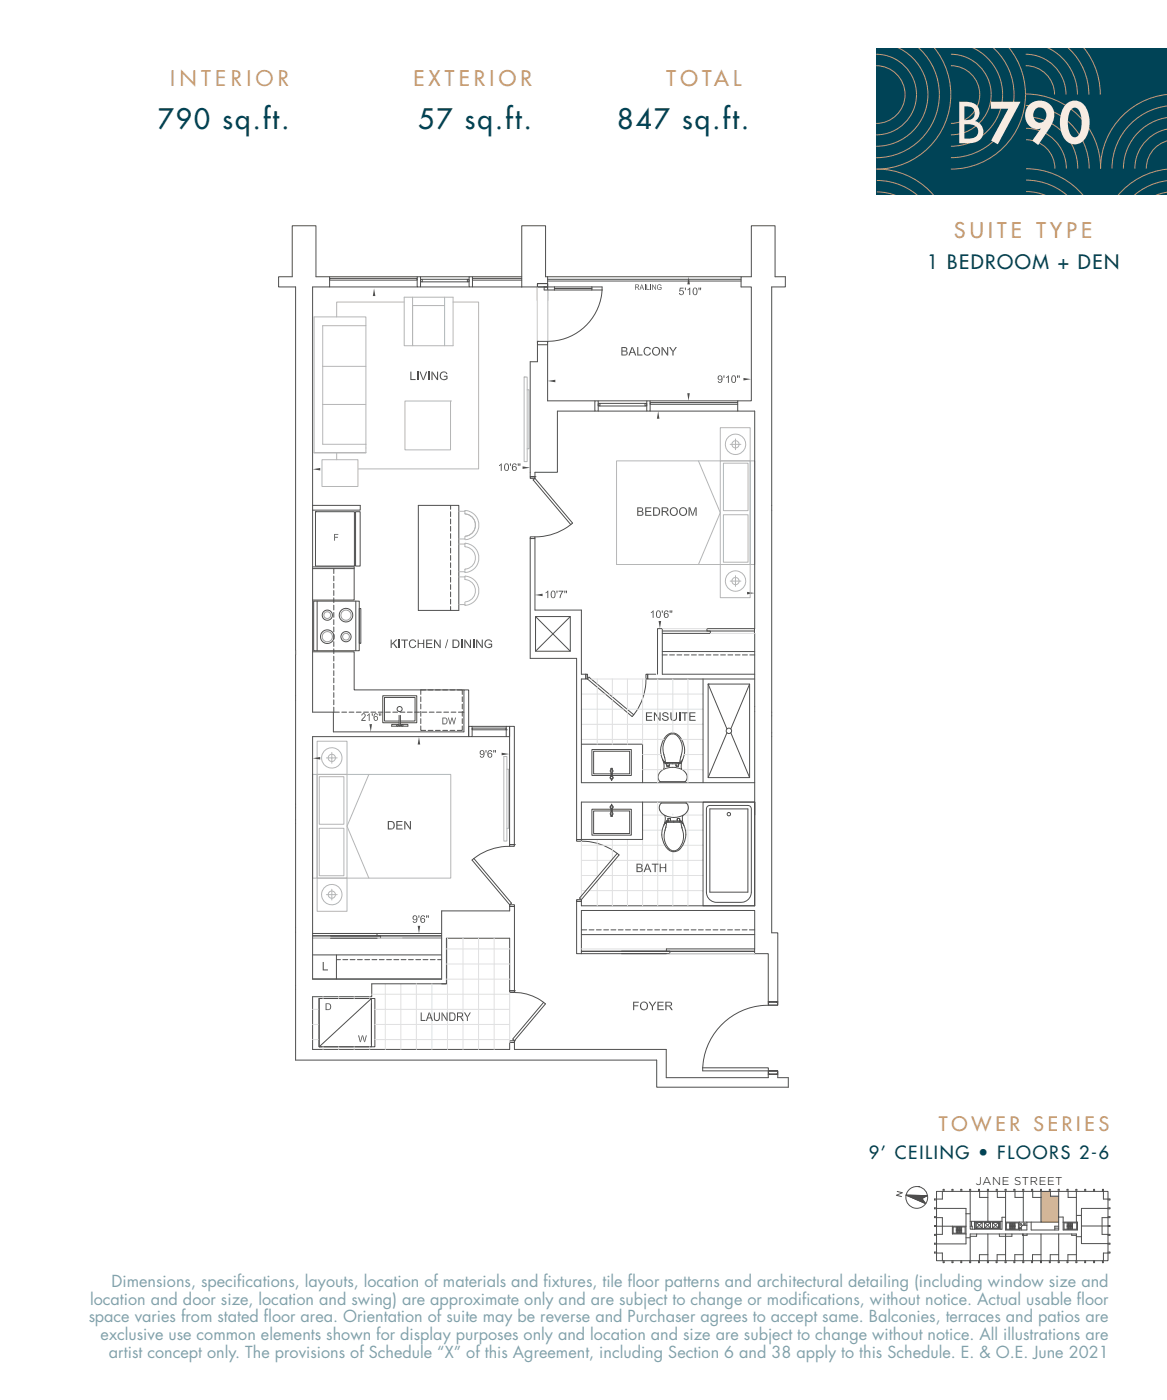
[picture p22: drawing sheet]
<svg xmlns="http://www.w3.org/2000/svg" width="254mm" height="305mm" viewBox="0 0 254 305" stroke-linecap="round" stroke-linejoin="round" font-family="sans-serif">
<defs><g id="words">
<text font-size="12" fill="#f7ece2" x="208" y="31.2">B790</text>
<g font-size="6" fill="#004356">
<text x="34.3" y="28.1">790 sq.ft.</text>
<text x="91" y="28.1">57 sq.ft.</text>
<text x="134.4" y="28.1">847 sq.ft.</text>
</g>
<g font-size="4.6" fill="#c79a6e">
<text x="37" y="18.8">I N T E R I O R</text>
<text x="90" y="18.8">E X T E R I O R</text>
<text x="145.1" y="18.8">T O TA L</text>
<text x="207.7" y="51.8">S U I T E T Y P E</text>
</g>
<text font-size="4.2" fill="#004356" x="201.8" y="58.5">1 BEDROOM + DEN</text>
<text font-size="4.2" fill="#c79a6e" x="204.3" y="246.3">T O W E R S E R I E S</text>
<text font-size="3.9" fill="#004356" x="189.1" y="252.4">9’ CEILING • FLOORS 2-6</text>
<g font-size="3.5" fill="#004356">
<text x="24.3" y="280.2">Dimensions, specif</text>
<text x="51.6" y="280.2">ications, layouts, location of materials and f</text>
<text x="118.3" y="280.2">ixtures, tile f</text>
<text x="136.6" y="280.2">loor patterns and architectural detailing (including window size and</text>
<text x="19.2" y="287.9">space varies from stated f</text>
<text x="19.6" y="284">location and door size, location and swing) are approximate only and are subject to change or modif</text>
<text x="57.4" y="287.9">loor area. Orientation of suite may be reverse and Purchaser agrees to accept same. Balconies, terraces and patios are</text>
<text x="174.6" y="284">ications, without notice. Actual usable f</text>
<text x="234.4" y="284">loor</text>
<text x="21.9" y="291.8">exclusive use common elements shown for display purposes only and location and size are subject to change without notice. All illustrations are</text>
<text x="23.7" y="295.7">artist concept only. The provisions of Schedule “X” of this Agreement, including Section 6 and 38 apply to this Schedule. E. &amp; O.E. June 2021</text>
</g>
<text font-size="2.5" x="212.4" y="258.1">JANE STREET</text>
<text font-size="2.4" x="214.8" y="278.6">LEVEL 4 - 5</text>
</g></defs>
<path d="M226.5 259.4h2.1v1h1.8v5.7h-3.9z" fill="#c79a6e"/>
<path d="M190.7 10.6h63.3v31.9h-63.3z" fill="#004356"/>
<g fill="none" stroke="#c79a6e" stroke-width=".22">
<path d="M190.7 11.8a8.8 8.8 0 0 1 8.8 8.8 8.8 8.8 0 0 1-8.8 8.8M190.7 14.3a6.3 6.3 0 0 1 6.3 6.3 6.3 6.3 0 0 1-6.3 6.3M195.8 10.5a11.3 11.3 0 0 1 5.9 12.7 11.3 11.3 0 0 1-11 8.6M200.1 10.5a13.7 13.7 0 0 1 3.4 15.1 13.7 13.7 0 0 1-12.8 8.7M203.4 10.5a16.2 16.2 0 0 1 1.9 17.2 16.2 16.2 0 0 1-14.6 9.1M207 11.8a8.8 8.8 0 0 1 8.7 8.8 8.8 8.8 0 0 1-8.7 8.8M207 14.3a6.3 6.3 0 0 1 6.2 6.3 6.3 6.3 0 0 1-6.2 6.3M212 10.5a11.3 11.3 0 0 1 5.9 12.7 11.3 11.3 0 0 1-10.9 8.6M216.3 10.5a13.7 13.7 0 0 1 3.5 15.1 13.7 13.7 0 0 1-12.8 8.7M219.7 10.5a16.2 16.2 0 0 1 1.9 17.2 16.2 16.2 0 0 1-14.6 9.1M223.2 11.8a8.8 8.8 0 0 1 8.8 8.8M223.2 14.3a6.3 6.3 0 0 1 6.3 6.3"/>
<path d="M228.3 10.5a11.3 11.3 0 0 1 6.2 10.1M232.6 10.5a13.7 13.7 0 0 1 4.4 10.1M236 10.5a16 16 0 0 1 3.5 10.1M190.9 36.8a16.1 16.1 0 0 1 12.3 5.7M190.9 39.3a13.6 13.6 0 0 1 8.7 3.2M223.3 20.5a16.2 16.2 0 0 1 16.3 16.2M223.3 23a13.8 13.8 0 0 1 13.8 13.7M223.3 25.4a11.3 11.3 0 0 1 11.3 11.3M223.3 27.9a8.8 8.8 0 0 1 8.8 8.8M223.3 30.4a6.3 6.3 0 0 1 6.3 6.3M223.3 36.7a16.2 16.2 0 0 1 12.4 5.8M223.3 39.2a13.6 13.6 0 0 1 8.9 3.3"/>
<path d="M254 36.8a16.1 16.1 0 0 0-10.6 5.7M254 39.3a13.4 13.4 0 0 0-7.1 3.2M254 20.6a16.2 16.2 0 0 0-14.5 16.1M254 23.1a13.7 13.7 0 0 0-12 13.6M254 25.6a11.2 11.2 0 0 0-9.5 11.1M254 28.1a8.7 8.7 0 0 0-7 8.6M254 30.7a6.2 6.2 0 0 0-4.5 6M190.9 41.8a10.9 10.9 0 0 1 3.9 .7M223.3 41.7a10.7 10.7 0 0 1 4.1 .8M254 41.9l-2.3 .6"/>
</g>
<g fill="none" stroke="#000" stroke-width=".22">
<path d="M64.3 62.5v168.3h78.6v5.9h28.7v-2.1h-2.3v-.7h-2.1v.7h-22.2v-6.1h-33v-1.5h-1.1v1.5h-42.9v-11.5h12.9v-2.8h16.3M64.4 62.5h-3.8v-2.2h3v-11.1h5.2v11.1h2.9v2.2h-3.6M68 62.5v92.5h4.6v4.3h28.4v-9.1h1v10.2h-34v52.8h28.1v-14.9h14.8v-1h1.1v18.4h-1.1M71.7 60.6h19.1v.4h-19.1zM71.7 60.3h19.1M71.7 62.5h19.1M90.8 60.3h.7v2.2h-.7zM91.5 60.3h10.6M91.5 62.5h10.6M91.5 60.8h.4v.6h-.4zM91.9 61.4h9.8M91.9 60.8h9.8"/>
<path d="M101.7 60.8h.4v.6h-.4zM102.1 60.3h.7v2.2h-.7zM102.8 60.3h10.8M102.8 62.5h10.8M113.6 60.6h-10.8v.4h10.8M113.6 62.5h3.4v2.9M117 61.7h.1M117 74.3h.1M117 75.1v3.7h-1.6v25h1v-1h4.9v-13.3h8.2M117 62.5v12.2M117 61.7h2.2v.8h-2.2zM117 74.3h2.2v.8h-2.2z"/>
<path d="M118.4 62.5h12.6v.6h-12.6zM119.2 60.8h42.1M119.2 60.3v14.4M119.2 75.1v12.2h10.3M119.2 61.2h42.1M120.7 62.5v.6M120.7 62.8h8.1M128.8 62.5v.6M131 63.1a11.9 11.9 0 0 1-11.8 11.2M161.3 60.3h-42.6v-11.1h-5.1v13.3M129.5 87.3h.7v2.2h-.7zM130.2 89.5h10.6"/>
<path d="M130.2 87.8h.4v.6h-.4zM130.2 87.3h10.6M130.6 87.8h9.8M130.6 88.4h9.8M140.4 87.8h.4v.6h-.4zM140.8 87.3h.7v2.2h-.7zM141.5 89.5h19.1M141.5 87.3h19.1M160.6 87.6h-19.1v.4h19.1M68 110h10.4v1.1h-10.4M68.7 111.4h.1M68.7 111.4h8.4v11.8h-8.4z"/>
<path d="M77.4 111.4h1v11.8h-1zM91 110h8.9v22.9h-8.9zM98.1 110v.9M98.1 111.4v1.1M98.1 113v1.1M98.1 114.6v1M98.1 116.2v1M98.1 117.8v1M98.1 119.3v1.1M115.4 103.8h1v.3h-1zM115.4 117.3h.1M115.4 117.3v26h10.1v39.5h1v-8.2h37.8h-11.3v22.6"/>
<path d="M115.4 116.9h1v.4h-1zM116 104.5l.4-.4 8.2 9.8-.4 .3zM116.4 103.8h.1M116.4 117.3v15.5h10.1v14h1v1h-1v22.6h37.8M124.2 114.2a12.5 12.5 0 0 1-7.8 2.7M68.1 123.4h9v7.2h-9.1M68.1 123.8h9M68.3 130.9h9.9v10.8h-9.9zM69 130.9v10.8M72.7 123.8v1.1M72.7 125.4v1.1M72.7 127v1.1"/>
<path d="M72.7 128.6v1M72.7 130.2v1M72.7 131.8v1M72.7 133.3v1.1M72.7 134.9v1.1M72.7 136.5v1.1M72.7 138.1v1.1M72.7 139.7v1M77.4 130.9v10.8M78.2 132.5h.3v7.6h-.3zM98.1 120.9v1.1M98.1 122.5v1.1"/>
<path d="M98.1 124.1v1.1M98.1 125.7v1M98.1 127.3v1M98.1 128.9v1M98.1 130.5v1M98.1 132v.9M116.6 134.2l7.5 7.6M116.6 134.2h7.5v7.6h-7.5zM124.1 134.2l-7.5 7.6M144.1 137.4h10.5v.5h-10.5M164.2 136.9h-10.3v.5h10.3M68 141.9h9.1v8.3h23.9"/>
<path d="M72.7 141.3v1M72.7 142.9v1M72.7 144.4v1.1M72.7 146v1.1M72.7 147.6v1.1M72.7 149.2v1.1M72.7 150.8v1M72.7 152.4v1M72.7 154v1h1.2M74.4 155h1M76 155h1M77.6 155h1"/>
<path d="M79.1 155h1.1M80.7 155h1.1M82.3 155h1.1M83.9 155h1.1M85.5 155h1M86.9 157h-3.2v-5.2h6.6v5.2h-3.1M86.9 155.7v2.3h.3v-2.3M86.9 157.4h-3.6v-5.9h7.4v5.9h-3.5M87.1 155h1M87.2 157.7h1.6v.4h-3.5v-.4h1.6M88.7 155h1M90.2 155h1.1"/>
<path d="M91.6 158.1v.9h1.1M91.6 151.7v1.1M91.6 153.3v1.1M91.6 154.9v1M91.6 156.5v1M91.8 155h1.1M92.7 150.2h-1.1v1M93.2 159h1M93.2 150.2h1M93.4 155h1.1M94.8 150.2h1M94.8 159h1"/>
<path d="M95 155h1.1M96.4 150.2h1M96.4 159h1M96.6 155h1M98 150.2h1M98 159h1M98.2 155h1M99.5 150.2h1.1v1M99.8 155h1.2M100.6 158.1v.9h-1.1M100.6 151.7v1.1M100.6 153.3v1"/>
<path d="M100.6 154.9v1M100.6 156.5v1M102 158.1h.8v2.3h-.8zM102.8 158.5h7.4v.4h-7.4zM102.8 158.1h7.4M110.2 158.9h.1M110.2 158.1h.7v2.3h-.7zM127.5 146.8h.4v1h-.4zM128.2 147.4l9.7 8.2-.3 .4-9.7-8.2zM140.6 147.8a12.5 12.5 0 0 1-2.7 7.8M140.6 146.8h.4v1h-.4zM142.7 146.8h-1.7v1h23.3"/>
<path d="M143.1 146.8v-9.9h1v9.9h20.2M144.1 142.6h1.1M144.1 141.9h20.2M145.7 142.6h1.1M147.3 142.6h1.1M148.9 142.6h1.1M150.5 142.6h1.1M152.1 142.6h1M153 147.8v22.6M153.7 142.6h1M154.1 148.9h.1M154.1 148.9l4.1 9.8"/>
<path d="M154.1 148.9h9.1v20.4h-9.1zM155.3 142.6h1M156.8 142.6h1.1M158.2 159.5l-4.1 9.8M158.4 142.6h1.1M159.1 159.5l4.1 9.8M160 142.6h1.1M161.6 142.6h1.1M163.2 148.9l-4.1 9.8M163.2 142.6h1.1M102.8 160.4h7.4M126.6 162h13.3v8.4"/>
<path d="M133 169l-.2 .4 .3 .2M133 177.6h.3M133 167.5h.3M133 176.6h-3.8v4.9h7.9v-4.9h-3.8M133 176.2h-4.2v5.6h8.6v-5.6h-4.1M133 176.9l-.2 .2 .2 .3M133 168.5h-3.8v-4.9h7.9v4.9h-3.8M133 168.8h-4.2v-5.6h8.6v5.6h-4.1M133 167.6l-.2 .2 .2 .3M133 175.9v1.9h.3v-1.9M133 169.1v-1.8h.3v1.8M133.1 175.4l-.3 .2 .2 .4"/>
<path d="M133.1 176v.7l.1-.7M133.1 169v-.7l.1 .7M133.1 169.6v.3M133.2 175.4l-.1-.3v.3M133.2 169.6l-.1 .3M133.2 175.4l.2 .2-.1 .4M133.3 176.9l.1 .2-.1 .3M133.3 167.6l.1 .2-.1 .3M133.3 169l.1 .4-.2 .2M139.9 174.6v8.2h-13.4M143.7 168.1a3.8 3.8 0 0 1 5.7 .4l.2 .8-.5 .9h-5.4l-.4-.5-.1-.7zM143.9 174.9h5.5l.4 .7v.7l-.6 .8-.8 .5a4.3 4.3 0 0 1-4.5-.7l-.4-1 .1-.5z"/>
<path d="M144.2 165.3l.3 1.3-.1 .9M144.5 165.8h.1M144.5 165.8l.3 .5h.3M144.7 177.5l.1 .8-.3 1.4M144.8 179.2h.1M144.9 166.2h.1M144.9 166.2v.1M145.1 166.2l2.6-.1v.6M145.1 166.2h-.1M145.1 178.8l-.3 .4M145.1 166.3h.6v.4M145.1 166.3l.1 .4"/>
<path d="M145.1 166.1v.2M145.1 166.2h-.2M145.1 178.8h.1M145.2 166.7h.1M145.2 166.8h.1M145.2 178.8h.1M145.3 178.8h.1M145.3 178.8v.1M145.4 178.8h-.1M145.4 178.8h-.2M145.4 178.3h.1M145.4 178.7v.1"/>
<path d="M145.4 178.7l.1 .1M145.5 178.2h.1M145.5 178.2l-.1 .7M145.6 166.8h-.1M145.6 166.8h.1M145.6 166.7l-.4 .1M145.6 166.7h.1M145.7 166.7h-.1M145.7 166.3h1.4l.1 .4M145.8 178.2h.1M145.8 178.2h-.3M145.8 178.3l.1 .4h1.5"/>
<path d="M145.8 178.2v.1M145.9 178.7l-.8 .1M147.2 166.7h.1M147.2 166.7v.1M147.2 166.8h.1M147.4 178.3v.4l.8 .1 .4 .4M147.5 178.2l-.1 .1M147.5 178.2h.1M147.5 178.3h-.1M147.5 178.2h.3M147.6 166.3h.1M147.6 166.8h-.3"/>
<path d="M147.6 166.8h.1M147.7 166.7h.1M147.7 166.1v.2h-.6M147.7 166.2l.3 .1M147.7 166.2v.1M147.8 178.2h.1M147.9 166.2h.1M147.9 178.3l.1 .6M147.9 178.2v.1M147.9 178.3h.1M147.9 166.2v.1M147.9 166.2v-.2h-.8h-2.2v.2"/>
<path d="M147.9 166.2l.2-1.2a5.4 5.4 0 0 0 .3-3.2h-.1a2.2 2.2 0 0 0-2.1-2l-.7 .3-.6 .7a4.5 4.5 0 0 0-.2 4.3l.2 1.1M147.9 166.2h-.1M148 178.9h-2.7M148 178.8h.1M148 166.2v.1M148.1 166.2h-.1M148.1 178.8h.1M148.2 178.8v.2h-3v-.2M148.2 178.8l.2 1.1a4.3 4.3 0 0 1-1.1 5.2 2.04 2.04 0 0 1-2.5-1.6 7.4 7.4 0 0 1 .2-3.9l.2-.8M148.2 178.8h-.2M148.2 165.9l-.1 .3M148.2 165.8v.1"/>
<path d="M148.3 165.8h.1M148.3 165.8a4.5 4.5 0 0 0-1.2-6.1l-.7-.1a3.5 3.5 0 0 0-2.6 3.7 4.1 4.1 0 0 0 .7 2.5M148.3 165.8h-.1M148.6 179.2h.1M148.6 179.2a4.4 4.4 0 0 1-1.3 6.1 2.09 2.09 0 0 1-2.7-1.5 4.5 4.5 0 0 1 .2-4.6M148.6 165.3l-.4 1.5 .2 .7M148.7 177.5l-.2 1 .4 1.2M153.9 175.7l.6-.3h8.3l.6 .3 .1 .4v18.1a2.22 2.22 0 0 1-2.2 2.3h-5.3a2.22 2.22 0 0 1-2.2-2.3v-18.1zM154.5 176.1h8.3v18.1h-8.3zM102.7 187.2l.4-.3 8.2 9.7-.4 .4zM110.9 183.9h1v.4h-1zM110.9 183.9v-25.8h1v25.8h-1"/>
<path d="M110.9 184.3a12.5 12.5 0 0 0-7.8 2.6M110.9 197.3h.1M110.9 197h1.1v.3h-1.1zM111.9 183.9h.1M125.5 182.8h1v.4h-1zM125.5 196.2h.1M125.5 195.9h1v.3h-1zM126.5 182.8h.1M126.5 183.1a12.7 12.7 0 0 1 7.8 2.7M134.3 185.8l.4 .3-8.2 9.8-.4-.4zM68 204.3h28.1M68 203.2h28.1"/>
<path d="M68 203.7h28.1M68 207.9h28.1M69.5 217.4h12.1v10.5h-12.1zM69.5 217.4h.1M69.5 217.4h11.3v10.5h-11.3zM73.2 207.9v5.3M73.2 208.9h.9M74.6 208.9h1.1M76.2 208.9h1.1M77.8 208.9h1.1M79.4 208.9h1M80.8 217.4l-11.3 10.5"/>
<path d="M80.8 218.5v8.9M81 208.9h1M82.1 203.2v.5M82.6 208.9h1M82.8 203.7v.6M84.1 208.9h1.1M85.7 208.9h1.1M87.3 208.9h1.1M88.9 208.9h1.1M90.5 208.9h1.1M92.1 208.9h1M93.7 208.9h1"/>
<path d="M95.3 208.9h.8M96.1 214.2h1.1v-9.9h13.7v11.4M110.9 215.7h1.1v.4h-1.1zM112 215.7h.1M112 216.1a10.4 10.4 0 0 1 6.3 2.1M118.3 218.2l.4 .4-6.7 8-.4-.4zM126.5 207.6h-1v-11.4h1v1h37.8v-107.7h-3.7v-2.2h2.9v-24.8h-2.2v-2.2h2.2v-11.1h5.2v11.1h2.2v2.2h-2.9v140.6h1.3v15h-2.1v-10.5h-3M126.5 203.5h37.8M126.5 207.6h37.7M126.5 207.1h37.7M126.5 202.4h1.2M128.2 202.4h1.1"/>
<path d="M129.8 202.4h1.1M131.4 202.4h1.1M133 202.4h1M134.6 202.4h1M135.3 207.1h10.5v.5M136.2 202.4h1M137.7 202.4h1.1M139.3 202.4h1.1M140.9 202.4h1.1M142.5 202.4h1.1M144.1 202.4h1.1M145 207.1v-.5h19.2v1"/>
<path d="M145.7 202.4h1M147.3 202.4h1M148.9 202.4h1M150.4 202.4h1.1M152 202.4h1.1M153.6 202.4h1.1M155.2 202.4h1.1M156.8 202.4h1M158.4 202.4h1M160 202.4h1M161.5 202.4h1.1M163.1 202.4h1.2"/>
<path d="M164.3 206.6v-8.4h-37.8v9.4M167.2 218.1h.4h-.4v.7h2.1v-.7h-.3h.3v.8h-2.1zM167.2 218.1h2.1M167.2 218.9a14.3 14.3 0 0 0-14.3 13.6M169 218.1h.1M110.9 226.6h1.1v.4h-1.1zM112 226.6h.1M152.9 232.5h14.3v.6h-14.3zM167.2 233.1h2.1v.8h-.3h.3v-.7h-2.1v.7h.4h-.4zM203.8 259.4h37.4v15.1h-37.4zM205.1 259.4v1.7h-1.3M205.5 259.4v-.5h-.2v.5"/>
<path d="M207.4 259.4v-.5h-.2v.5M209.3 259.4v-.5h-.2v.5M211.2 259.4v8.2h6.9v-2.6h.8M211.3 259.4v-.5h-.2v.5M213 259.4v-.5h.2v1.8h1.8M215 259.4v6.5M215.1 259.4v-.5h-.2v.5M216.8 259.4v-.5h.2l.1 1.8h1.8M218.9 259.4v8.4h4.6v-1.7M219 259.4v-.5h-.2v.5M220.7 259.4v-.5h.2v1.8h1.8M222.7 259.4v6.7"/>
<path d="M222.8 259.4v-.5h-.2v.5M224.8 259.4v-.5h-.3v.5M224.8 259.4v1.3h1.8M226.6 259.4v6.7M226.7 259.4v-.5h-.2v.5M228.6 259.4v-.5h-.2v.5M228.6 259.4v1h1.8M230.4 259.4v8.4h-6v-1.7M230.5 259.4v-.5h-.2v.5M232.2 259.4v-.5h.3v1.8h1.8M234.3 259.4v6.7M234.4 259.4v-.5h-.2v.5"/>
<path d="M236.3 259.4v-.5h-.2v.5M238.2 259.4v-.5h-.2v.5M239.9 259.4v-.5h.3v2.2h1M197.2 260.2l4.7 .1-1.2 .7 .8 1zM201.9 260.3l-4.7-.1 4.3 1.8M203.8 263.1h6.5v7.7h-6.5M203.8 267h6.5M203.8 264.9h-.4v.2h1.7v3.6h-1.7v.3h.4M203.8 266.8h-.4v.2h.4M203.8 261h-.4v.2h.4M203.8 263h-.4v.2h.4M203.8 270.7h-.4v.2h.4"/>
<path d="M203.8 272.6h-.4v.2h1.7v1.7M205.3 274.5v.4h.2v-.4M207.2 274.5v.4h.2v-.4M207.3 267v1.7h3M207.5 267.1h2.6v1.4h-2.6zM208.1 267.8h1.2M208.1 267.1v1.4M208.1 267.9h1.2M208.3 267.1v.7M208.3 267.9v.6M208.4 267.1v.7M208.4 267.9v.6"/>
<path d="M208.6 267.1v.7M208.6 267.9v.6M208.7 267.1v.7M208.7 267.9v.6M208.9 267.1v.7M208.9 267.9v.6M209 267.1v.7M209 267.9v.6M209.1 274.5v.4h.2v-.4M209.2 267.1v.7M209.2 267.9v.6M209.3 267.1v1.4"/>
<path d="M210.3 269.5h.9M210.3 264.3h.9M211.1 274.5v.4h.2v-.4M211.2 274.5v-5.8h23.1v5.8M211.2 265.9h6.9M211.2 267h.4v.6M211.5 265.9v1.1M212.1 265.9v1.7M212.3 266.1h5.3v1.3h-5.3zM212.5 266.1h1.3v1.3h-1.3zM212.5 266.1l1.3 1.3M212.6 268.7v.5h-1.4"/>
<path d="M213.8 266.1l-1.3 1.3M214.3 266.1l1.3 1.3M214.3 266.1h1.3v1.3h-1.3zM214.9 274.5v.4h.2v-.4M215 268.7v5.8M215 273.2h-1.8v1.7h-.2v-.4M215.6 266.1l-1.3 1.3M216 266.1h1.3v1.3h-1.3zM216 266.1l1.3 1.3M217.3 266.1l-1.3 1.3M217.5 268.7v.5h2.7v-.5M217.7 265.9v1.7"/>
<path d="M218.8 274.5v.4h.2v-.4M218.9 273.2h-1.9v1.7h-.2v-.4M218.9 268.7v5.8M218.9 266.1h11.5M219 266.2h2.7v1.4h-2.7zM219.8 267h1.1M219.8 266.9h1.1M219.8 266.2v1.4M219.9 266.2v.7M219.9 267v.6M220.1 266.2v.7M220.1 267v.6"/>
<path d="M220.2 266.2v.7M220.2 267v.6M220.3 266.2v.7M220.3 267v.6M220.5 266.2v.7M220.5 267v.6M220.6 266.2v.7M220.6 267v.6M220.8 266.2v.7M220.8 267v.6M220.9 266.2v1.4M221.8 266.1v1.7"/>
<path d="M222.6 268.7v.3h.9v-.3M222.6 274.5v.4h.2v-.4M222.7 273.2h-1.8v1.7h-.2v-.4M222.7 268.7v5.8M223.5 266.8h-.9l-.3 .2v.8M226.5 274.5v.4h.2v-.4M226.6 273.2h-1.9v1.7h-.2v-.4M226.6 268.7v5.8M229.6 267.4h.8M230.3 274.5v.4h.2v-.4M230.4 273.2h-1.8v1.7h-.2v-.4M230.4 267h-.8v.8"/>
<path d="M230.4 268.7v5.8M230.4 265h1v2.8h3.1v-1.7h-3.1M231.6 266.2h2.7v1.4h-2.7zM232.3 267h1.1M232.3 266.9h1.1M232.3 266.2v1.4M232.4 266.2v.7M232.4 267v.6M232.6 266.2v.7M232.6 267v.6M232.7 266.2v.7M232.7 267v.6"/>
<path d="M232.8 266.2v.7M232.8 267v.6M233 266.2v.7M233 267v.6M233.1 266.2v.7M233.1 267v.6M233.3 268.7v.3h1M233.3 266.2v.7M233.3 267v.6M233.4 266.2v1.4M234.2 274.5v.4h.2v-.4M234.3 269.2h1.1"/>
<path d="M234.3 264.6h1.1M234.3 273.2h-1.9v1.7h-.2v-.4M235.4 266.9h5.8M236.3 274.5v.4h-.2v-.4M238 274.5v.4h.2v-.4M239.9 274.5v.4h.2v-.4M241.2 264.9h.4v.2h-1.7v3.6h1.7v.3h-.4M241.2 266.8h.4v.2h-.4M241.2 261h.4v.2h-.4M241.2 272.6h.4v.2h-1.4v1.7M241.2 270.7h.4v.2h-.4M241.2 263h.4v.2h-.4"/>
<path d="M241.2 263.1h-5.8v7.6h5.8"/>
<circle cx="71.2" cy="138.6" r="1.48"/>
<circle cx="71.2" cy="133.9" r="1.11"/>
<circle cx="75.3" cy="138.6" r="1.11"/>
<circle cx="75.3" cy="133.9" r="1.48"/>
<circle cx="86.5" cy="157.9" r=".19"/>
<circle cx="87" cy="154.4" r=".55"/>
<circle cx="87.5" cy="157.9" r=".19"/>
<circle cx="158.6" cy="159.1" r=".59"/>
<circle cx="133.1" cy="169.3" r=".29"/>
<circle cx="133.1" cy="175.7" r=".28"/>
<circle cx="158.6" cy="177.3" r=".37"/>
<circle cx="199.5" cy="260.7" r="2.37"/>
<circle cx="222" cy="267.4" r=".16"/>
<circle cx="222.2" cy="266.6" r=".19"/>
<circle cx="223" cy="266.5" r=".19"/>
</g>
<g fill="none" stroke="#d1d3d4" stroke-width=".22">
<path d="M117 62.5v11.8M119.2 63.1v11.2M144.1 136.9h9.8M154.6 137.9h9.6M126.5 151.1h5.3M126.5 157.7h26.5M126.5 154.4h9.2M128.7 147.8h11.9M130 147.8v1.1M130 149.6v12.4M132.6 151.1h20.4M133.3 147.8v3.9"/>
<path d="M133.3 152.4v9.6M136.5 154.4h16.5M136.6 147.8v6.7M136.6 155.2v6.8M139.9 147.8v14.2M143.1 147.8v22.6M146.4 147.8v11.8M149.7 147.8v22.6M126.5 161h18M139.9 164.3h4M139.9 167.6h4.4M139.9 177.4h4.7"/>
<path d="M143.1 174.6v22.6M146.4 177.2v.2M148.3 161h4.7M148.5 167.6h4.5M148.7 177.4h4.3M148.9 164.3h4.1M149.7 174.6v22.6M126.5 193.9h1M126.5 187.3h6.6M126.5 190.6h3.8M126.5 184h18.2M126.5 183.1v12.8"/>
<path d="M128.2 193.9h24.8M130 182.8v8.2M130 191.8v5.4M131 190.6h22M133.3 182.8v4.3M133.3 187.9v9.3M133.7 187.3h19.3M136.6 182.8v14.4M139.9 182.8v14.4M139.9 180.7h4.2M146.4 185.4v11.8M148.6 184h4.4"/>
<path d="M149.2 180.7h3.8M68 219.8h1.2M68 204.3h28.1M70.3 217v.4M71.9 203.2h10.2M73.7 217v.4M77.1 217v.4M80.5 217v.4M80.9 216.5h30M81.6 219.8h29.3M83.9 214.2v14.3M87.2 214.2v14.3"/>
<path d="M90.6 214.2v14.3M94 214.2v14.3M97.2 206.6h13.7M97.2 213.2h13.7M97.2 209.9h13.7M97.4 204.3v24.2M100.8 204.3v24.2M104.2 204.3v24.2M107.6 204.3v24.2M110.9 216.1v10.9M126.5 206.6h18.5M145.8 207.6h18.4"/>
<path d="M68 223h1.2M68 226.3h1.2M70.3 227.9v.6M73.7 227.9v.6M77.1 227.9v.6M80.5 227.9v.6M81.6 223h29.3M81.6 226.3h29.3"/>
</g>
<g fill="#000">
<path d="M140.3 61.9h.2v1.2h-.2zM141.6 61.9h.1v1.2h-.1zM90.8 80.9h.2v1.8h-.2zM93.2 80.9h.3v1.8h-.3zM86.8 139.2h.2v1.9h-.2zM100.4 139.2h.2v1.9h-.2zM103 139.2h.2v1.9h-.2zM140.6 155.1h1.3v.2h-1.1v.6h1.1v.2h-1.1v.6h1.2v.2h-1.4zM142.3 155.1h.3v1.8h-.3zM142.6 155.1l.9 1.4v.4l-.9-1.4zM143.5 155.1h.3v1.8h-.3zM147.8 155.1h.2v1.8h-.2z"/>
<path d="M197.3 260.2l4.6 .1-1.2 .6 .8 1.1zM197.2 260.2l4.7 .1-1.2 .7 .8 1z"/>
</g>
<g fill="#000">
<path d="M81.4 62.8l.3 1.7h-.6zM142.1 61.9l.6 1-.1 .2zM144.2 75.6l1 1.4v.4l-1-1.4zM149.9 60.3l.3 1.6h-.6zM94.2 80.9l.9 1.5v.3l-1-1.4zM119.2 82.9l1.7-.2v.5zM143.3 89.5l.2 1.7h-.5zM149.6 85.6h.5l-.2 1.7zM161.8 82.3l1.7 .2-1.7 .3zM68 102.2l1.7-.3v.5zM113.7 101.5l1.7 .3-1.7 .3zM151.6 110.5v1.8h-.2v-1.5z"/>
<path d="M85.6 140.2l.1-.2 .8 1.1h-.3zM94.7 139.2l1 1.5v.4l-1-1.5zM101.3 139.2l1 1.5v.4l-1-1.5zM103.9 139.2l1 1.5-.1 .4-.9-1.5zM116.4 129.5l1.7-.3v.6zM143.3 135.2h.6l-.3 1.7zM162.6 128.9l1.7 .2-1.7 .3zM80.4 157.7h.6l-.3 1.6zM68 165.1l1.7-.3v.6zM88.2 178.8l1 1.4v.4l-1-1.5zM91.2 160.4l.3 1.7h-.6zM109.2 163.9l1.6 .3-1.6 .2z"/>
<path d="M90.9 201.6h.6l-.3 1.6zM96.3 220.4l.9 1.5v.4l-.9-1.5z"/>
<path d="M135.2 75.6h.9l.4 .2h-1v.5l.9 .1 .1 .1h-1v.7h1l-.1 .1-1.2 .1z" fill-rule="evenodd"/>
<path d="M135.9 75.8h.6v.2l-.1 .4-.9-.1 .7-.1 .1-.3z" fill-rule="evenodd"/>
<path d="M135.9 76.5h.6l.1 .3-.1 .4h-1h.5a.34 .34 0 0 0 .4-.4 .34 .34 0 0 0-.5-.3z" fill-rule="evenodd"/>
<path d="M137.5 75.6h.2l-.4 1 .7 .2h-.8l-.2 .6h-.2z" fill-rule="evenodd"/>
<path d="M137.7 75.6l.8 1.8h-.3l-.2-.6-.7-.2h.6l-.3-.8z" fill-rule="evenodd"/>
<path d="M138.2 61.9l.8 .1-.6 .1v.4h.6l-.6 .1v.5h-.2z" fill-rule="evenodd"/>
<path d="M138.5 62.6h.4l.3 .5h-.2z" fill-rule="evenodd"/>
<path d="M138.7 75.6h.2v1.6h.9v.2h-1.1z" fill-rule="evenodd"/>
<path d="M138.7 62.1l.3-.1v.4l-.6 .1 .5-.1v-.3z" fill-rule="evenodd"/>
<path d="M139.6 61.9h.2l-.3 .7 .4 .2h-.5l-.1 .3h-.1z" fill-rule="evenodd"/>
<path d="M139.8 61.9l.4 1.2h-.2l-.1-.3-.4-.2h.4z" fill-rule="evenodd"/>
<path d="M140.7 61.9h.1v1.1h.6v.1h-.7z" fill-rule="evenodd"/>
<path d="M140.2 75.9a.84 .84 0 0 1 1.2-.2l-.8 .1a.8 .8 0 0 0 .3 1.4l-.5 .1a1.16 1.16 0 0 1-.2-1.4z" fill-rule="evenodd"/>
<path d="M140.4 77.3l.7-.1 .3-.4h.3a.81 .81 0 0 1-1.3 .5z" fill-rule="evenodd"/>
<path d="M140.9 75.7h.6l.2 .4h-.3z" fill-rule="evenodd"/>
<path d="M142 61.9h.1v1.2h-.1z" fill-rule="evenodd"/>
<path d="M142.1 75.8l.7-.1-.2 .1a.75 .75 0 0 0-.5 .8 .75 .75 0 0 0 .6 .6h.7l-.2 .1a.86 .86 0 0 1-1.2-.3 1.09 1.09 0 0 1 .1-1.2z" fill-rule="evenodd"/>
<path d="M142.3 75.7a.95 .95 0 0 1 1.3 .2 .95 .95 0 0 1-.2 1.3h-.6a.74 .74 0 0 0 .7-.7 .74 .74 0 0 0-.7-.8z" fill-rule="evenodd"/>
<path d="M142.7 61.9h.1v1.2h-.2z" fill-rule="evenodd"/>
<path d="M143.2 62l.3-.1 .4 .1-.5 .1-.2 .1a.5 .5 0 0 0 .3 .8h-.3l-.1-.2-.1-.4z" fill-rule="evenodd"/>
<path d="M143.5 62h.4l.1 .3z" fill-rule="evenodd"/>
<path d="M143.5 62.5h.5v.5l-.4 .1-.4-.1 .6-.1v-.3h-.3z" fill-rule="evenodd"/>
<path d="M144 75.6h.2v1.8h-.2z" fill-rule="evenodd"/>
<path d="M145.2 75.6h.2v1.8h-.2z" fill-rule="evenodd"/>
<path d="M145.6 75.6h.3l.6 .8-.2 .2z" fill-rule="evenodd"/>
<path d="M147 75.6h.3l-.7 1v.8h-.3v-.8z" fill-rule="evenodd"/>
<path d="M147.8 63.8h.2l.2 .3h.5l-.5 .2z" fill-rule="evenodd"/>
<path d="M148 63.3h.7z" fill-rule="evenodd"/>
<path d="M148.3 63.3h.4l.2 .4-.2 .4h-.3a.39 .39 0 0 0 .2-.4 .39 .39 0 0 0-.3-.4z" fill-rule="evenodd"/>
<path d="M148 62.6h.8v.2h-.7l-.1 .5h.7l-.9 .2z" fill-rule="evenodd"/>
<path d="M149.1 62.6h.2l-.1 .6h-.1z" fill-rule="evenodd"/>
<path d="M149.6 63h.4l-.4 .2z" fill-rule="evenodd"/>
<path d="M150.1 62.6h.1v1.6h-.2v-1.2h-.2z" fill-rule="evenodd"/>
<path d="M150.9 62.8h.4a.79 .79 0 0 0 0 1.3h-.4l-.1-.3z" fill-rule="evenodd"/>
<path d="M150.9 62.7a.55 .55 0 0 1 .7 0 .55 .55 0 0 1 .2 .7 .62 .62 0 0 1-.1 .6 .62 .62 0 0 1-.6 .2l-.2-.1 .6-.1a1.17 1.17 0 0 0-.1-1.2z" fill-rule="evenodd"/>
<path d="M152 62.6h.2v.6h-.1z" fill-rule="evenodd"/>
<path d="M152.4 62.6h.2v.6h-.2z" fill-rule="evenodd"/>
<path d="M89.3 80.9h.2v1.6h1v.2h-1.2z" fill-rule="evenodd"/>
<path d="M91.3 80.9h.3l.5 1.6-.1 .2z" fill-rule="evenodd"/>
<path d="M92.7 80.9h.3l-.7 1.8h-.3z" fill-rule="evenodd"/>
<path d="M93.9 80.9h.3l-.1 1.8h-.2z" fill-rule="evenodd"/>
<path d="M95.1 80.9h.3v1.8h-.3z" fill-rule="evenodd"/>
<path d="M95.9 81.2a.95 .95 0 0 1 1.3-.2l-.6 .1a.74 .74 0 0 0-.7 .7 .74 .74 0 0 0 .7 .7l-.6 .1a1.06 1.06 0 0 1-.1-1.4z" fill-rule="evenodd"/>
<path d="M96.6 81.1h.6l.2 .3-.3 .1-.1-.3z" fill-rule="evenodd"/>
<path d="M96.6 81.8h.8v.7l-.7 .3-.7-.2 1.2-.2v-.4h-.6z" fill-rule="evenodd"/>
<path d="M156.3 81.9h.4l-.3 .3 .1 .3 .2 .1-.4 .1-.1-.3z" fill-rule="evenodd"/>
<path d="M156.2 83l.8 .2-.5 .2z" fill-rule="evenodd"/>
<path d="M156.3 81.9l.4-.2a.6 .6 0 0 1 .6 .7l-.2 .8h-.4l.3-.3 .1-.3h-.2l.1-.5-.2-.2z" fill-rule="evenodd"/>
<path d="M156.3 82.7l.8-.1a.46 .46 0 0 1-.8 .1z" fill-rule="evenodd"/>
<path d="M157.5 81.7h.2l-.1 .6h-.1z" fill-rule="evenodd"/>
<path d="M158 82.1h.4l-.4 .2z" fill-rule="evenodd"/>
<path d="M158.5 81.7h.1v1.7h-.2v-1.3h-.2z" fill-rule="evenodd"/>
<path d="M159.3 81.9h.4a.85 .85 0 0 0-.1 1.3h-.3l-.1-.3v-.6z" fill-rule="evenodd"/>
<path d="M159.3 81.9a.55 .55 0 0 1 .7-.1 .55 .55 0 0 1 .2 .7 .59 .59 0 0 1-.1 .7 .59 .59 0 0 1-.7 .1l.4-.1a1.03 1.03 0 0 0-.1-1.3z" fill-rule="evenodd"/>
<path d="M160.4 81.7h.3l-.1 .6h-.1z" fill-rule="evenodd"/>
<path d="M160.8 81.7h.2v.6h-.2z" fill-rule="evenodd"/>
<path d="M72.7 116.3h.9v.1h-.7v.5h.6v.2h-.6v.6h-.2z" fill-rule="evenodd"/>
<path d="M108.6 101.3h.4l-.4 .2z" fill-rule="evenodd"/>
<path d="M109.1 100.9h.1v1.6h-.2v-1.2l-.3-.1z" fill-rule="evenodd"/>
<path d="M109.9 101.1h.4a.79 .79 0 0 0 0 1.3h-.4l-.1-.3z" fill-rule="evenodd"/>
<path d="M109.9 101a.55 .55 0 0 1 .7 0 .55 .55 0 0 1 .2 .6 .59 .59 0 0 1-.1 .8 .59 .59 0 0 1-.8 0h.5a1 1 0 0 0-.1-1.3z" fill-rule="evenodd"/>
<path d="M111 100.9h.2l-.1 .6h-.1z" fill-rule="evenodd"/>
<path d="M111.6 101.1h.4l-.4 .2v.4h.2l-.1 .5 .6 .2a.55 .55 0 0 1-.8-.2z" fill-rule="evenodd"/>
<path d="M111.6 101l.2-.1a.45 .45 0 0 1 .7 .4z" fill-rule="evenodd"/>
<path d="M111.7 101.6l.4-.1 .2 .1-.7 .1z" fill-rule="evenodd"/>
<path d="M112 101.6l.4 .1-.1 .7h-.3l.3-.4-.1-.2z" fill-rule="evenodd"/>
<path d="M112.7 100.9h.2v.6h-.2z" fill-rule="evenodd"/>
<path d="M113 100.9h.3l-.1 .6h-.1z" fill-rule="evenodd"/>
<path d="M138.7 110.5h.8l.4 .2h-1v.5l.9 .1 .1 .1h-1v.7h1.1l-.1 .1-1.2 .1z" fill-rule="evenodd"/>
<path d="M139.3 110.7h.6l.1 .2-.2 .4-.9-.1 .8-.1v-.3z" fill-rule="evenodd"/>
<path d="M139.4 111.4h.5l.2 .3-.1 .4h-1.1h.6a.34 .34 0 0 0 .3-.4 .34 .34 0 0 0-.4-.3z" fill-rule="evenodd"/>
<path d="M140.4 110.5h1.4v.2h-1.1v.5h1v.3h-1v.6h1.1v.2h-1.4z" fill-rule="evenodd"/>
<path d="M142.1 110.5h.9l.4 .2h-1v1.4h1l-.4 .2h-.9z" fill-rule="evenodd"/>
<path d="M142.8 110.7l.7 .1 .1 .9-.2 .4h-1l.7-.1 .3-.4a.73 .73 0 0 0-.3-.9z" fill-rule="evenodd"/>
<path d="M144 110.5h1l.4 .1-1.1 .1v.6h1.1l-1.1 .2v.8h-.3z" fill-rule="evenodd"/>
<path d="M144.5 111.5h.6l.5 .8h-.3l-.4-.6z" fill-rule="evenodd"/>
<path d="M144.8 110.7h.6v.6h-1.1l.9-.1a.31 .31 0 0 0 0-.4 .31 .31 0 0 0-.4-.1z" fill-rule="evenodd"/>
<path d="M146 110.7l.7-.1-.2 .1a.75 .75 0 0 0-.5 .8 .75 .75 0 0 0 .6 .6h.6l-.4 .2a.82 .82 0 0 1-.9-.4 1.09 1.09 0 0 1 .1-1.2z" fill-rule="evenodd"/>
<path d="M146.1 110.6a.95 .95 0 0 1 1.3 .2 .95 .95 0 0 1-.2 1.3h-.5a.74 .74 0 0 0 .7-.7 .74 .74 0 0 0-.7-.8z" fill-rule="evenodd"/>
<path d="M148 110.7l.7-.1-.2 .1a.75 .75 0 0 0-.5 .8 .75 .75 0 0 0 .6 .6h.7l-.5 .2a.82 .82 0 0 1-.9-.4 1.09 1.09 0 0 1 .1-1.2z" fill-rule="evenodd"/>
<path d="M148.2 110.6a.95 .95 0 0 1 1.2 .2 .95 .95 0 0 1-.1 1.3h-.6a.74 .74 0 0 0 .7-.7 .74 .74 0 0 0-.7-.8z" fill-rule="evenodd"/>
<path d="M149.9 110.5h.3l-.1 1.8h-.2z" fill-rule="evenodd"/>
<path d="M150.2 110.5l.6 1.5-.2 .3-.5-1.6z" fill-rule="evenodd"/>
<path d="M151.3 110.5h.3l-.7 1.8h-.3z" fill-rule="evenodd"/>
<path d="M85 139.2h.3v1.9h-.3z" fill-rule="evenodd"/>
<path d="M85.3 140.2l.9-1h.3l-1.2 1.2z" fill-rule="evenodd"/>
<path d="M87.3 139.2h1.5v.3h-.6v1.6h-.3v-1.6h-.6z" fill-rule="evenodd"/>
<path d="M89.2 139.5a.84 .84 0 0 1 1.2-.1l-.9 .1a.8 .8 0 0 0 .3 1.4h-.5a1.16 1.16 0 0 1-.1-1.4z" fill-rule="evenodd"/>
<path d="M89.9 139.4h.5l.2 .3-.3 .1z" fill-rule="evenodd"/>
<path d="M90.9 139.2h.2v.8l1 .2h-1v.9h-.2z" fill-rule="evenodd"/>
<path d="M91.1 140h1v-.8h.2v1.9h-.2v-.9z" fill-rule="evenodd"/>
<path d="M92.7 139.2h1.4v.3h-1.1v.5h1v.2h-1v.7h1.1v.2h-1.4z" fill-rule="evenodd"/>
<path d="M94.5 139.2h.2v1.9h-.2z" fill-rule="evenodd"/>
<path d="M95.7 139.2h.2v1.9h-.2z" fill-rule="evenodd"/>
<path d="M98.5 139.2h.8l.5 .2-1.1 .1v1.4h1l-.3 .2h-.9z" fill-rule="evenodd"/>
<path d="M99.1 139.5h.8l.1 1-.2 .4h-1.1l.7-.1 .3-.4a.73 .73 0 0 0-.3-.9z" fill-rule="evenodd"/>
<path d="M101.1 139.2h.2v1.9h-.2z" fill-rule="evenodd"/>
<path d="M102.3 139.2h.2v1.9h-.2z" fill-rule="evenodd"/>
<path d="M103.6 139.2h.3v1.9h-.3z" fill-rule="evenodd"/>
<path d="M104.9 139.2h.2v1.9h-.3z" fill-rule="evenodd"/>
<path d="M105.6 139.5a.95 .95 0 0 1 1.3-.1h-.6a.74 .74 0 0 0-.6 .8 .74 .74 0 0 0 .7 .7h-.7a1.06 1.06 0 0 1-.1-1.4z" fill-rule="evenodd"/>
<path d="M106.3 139.4h.6l.2 .4h-.2l-.2-.2z" fill-rule="evenodd"/>
<path d="M118.7 129l.4-.1-.4 .3z" fill-rule="evenodd"/>
<path d="M119.2 128.6h.1v1.6h-.2v-1.3h-.2z" fill-rule="evenodd"/>
<path d="M120 128.8l.4-.1a.79 .79 0 0 0 0 1.4h-.4l-.1-.3z" fill-rule="evenodd"/>
<path d="M120 128.7a.55 .55 0 0 1 .7 0 .55 .55 0 0 1 .2 .6 .59 .59 0 0 1-.1 .8 .59 .59 0 0 1-.7 0h.4a.96 .96 0 0 0-.1-1.4z" fill-rule="evenodd"/>
<path d="M121.1 128.6h.2v.6h-.1z" fill-rule="evenodd"/>
<path d="M121.6 128.6h1l-.6 1.6h-.2l.1-.5 .5-.9h-.8z" fill-rule="evenodd"/>
<path d="M122.8 128.6h.3l-.1 .6h-.1z" fill-rule="evenodd"/>
<path d="M123.2 128.6h.2v.6h-.2z" fill-rule="evenodd"/>
<path d="M141.7 133.3h.4l-.4 .2z" fill-rule="evenodd"/>
<path d="M142.1 132.9h.2v1.6h-.2v-1.2l-.3-.1z" fill-rule="evenodd"/>
<path d="M142.9 133.1h.4a.85 .85 0 0 0 0 1.3h-.3l-.2-.3z" fill-rule="evenodd"/>
<path d="M143 133a.55 .55 0 0 1 .6 0 .55 .55 0 0 1 .2 .6 .59 .59 0 0 1-.1 .8 .59 .59 0 0 1-.7 0h.4a1 1 0 0 0 0-1.3z" fill-rule="evenodd"/>
<path d="M144 132.9h.3l-.1 .6h-.1z" fill-rule="evenodd"/>
<path d="M144.6 133.1h.4a.42 .42 0 0 0-.2 .6v.5l.6 .2-.1 .1h-.4l-.3-.2-.1-.7z" fill-rule="evenodd"/>
<path d="M144.7 133l.2-.1a.46 .46 0 0 1 .6 .4z" fill-rule="evenodd"/>
<path d="M144.8 133.6l.4-.1 .2 .1-.7 .1z" fill-rule="evenodd"/>
<path d="M145 133.6h.4l.1 .3-.1 .5h-.4a.37 .37 0 0 0 .3-.4 .37 .37 0 0 0-.3-.4z" fill-rule="evenodd"/>
<path d="M145.7 132.9h.3l-.1 .6h-.1z" fill-rule="evenodd"/>
<path d="M146.1 132.9h.2v.6h-.1z" fill-rule="evenodd"/>
<path d="M78.7 155.5a.48 .48 0 0 1 .8 0h-.6l-.1 .3h-.2z" fill-rule="evenodd"/>
<path d="M79.1 155.5h.4l.1 .3-.7 .9h.7v.2h-1l.6-.7a.36 .36 0 0 0 .2-.4 .36 .36 0 0 0-.3-.3z" fill-rule="evenodd"/>
<path d="M79.9 155.7h.4l-.4 .2z" fill-rule="evenodd"/>
<path d="M80.3 155.3l.1 1.6h-.1v-1.2l-.3-.1z" fill-rule="evenodd"/>
<path d="M80.9 155.3h.2v.6z" fill-rule="evenodd"/>
<path d="M81.4 155.5h.4l-.3 .3v.3h.1a.44 .44 0 0 0 .2 .7h.3a.45 .45 0 0 1-.4 .2 .45 .45 0 0 1-.3-.4z" fill-rule="evenodd"/>
<path d="M81.5 155.4l.4-.1 .3 .4z" fill-rule="evenodd"/>
<path d="M81.6 156l.2-.1 .3 .1-.6 .1z" fill-rule="evenodd"/>
<path d="M81.8 156h.3l.2 .3-.2 .5h-.3a.39 .39 0 0 0 .3-.4 .39 .39 0 0 0-.3-.4z" fill-rule="evenodd"/>
<path d="M82.4 155.3h.3l-.1 .6z" fill-rule="evenodd"/>
<path d="M82.8 155.3h.2v.6z" fill-rule="evenodd"/>
<path d="M89.3 140.9h.8l.3-.5 .2 .1a.81 .81 0 0 1-1.3 .4z" fill-rule="evenodd"/>
<path d="M96.3 156.2l.9 .2h-.7v1.1h.7l-.1 .1-.8 .1z" fill-rule="evenodd"/>
<path d="M97.4 139.2h.2l-.6 1.9h-.2z" fill-rule="evenodd"/>
<path d="M96.8 156.4h.4a.94 .94 0 0 1 0 1.1h-.7h.4l.3-.3v-.6z" fill-rule="evenodd"/>
<path d="M97.5 156.2h.2l.2 1.5z" fill-rule="evenodd"/>
<path d="M98.3 156.2h.2l-.4 1.5h-.2z" fill-rule="evenodd"/>
<path d="M98.5 156.2l.2 1.5-.3-1.3z" fill-rule="evenodd"/>
<path d="M99.1 156.2h.1l-.3 1.5h-.2z" fill-rule="evenodd"/>
<path d="M106.3 140.1h.8v.7l-.6 .3-.8-.2 1.2-.2v-.3h-.6z" fill-rule="evenodd"/>
<path d="M144.1 156.3h.2l.2 .3 .4 .1h-.7z" fill-rule="evenodd"/>
<path d="M144.3 155.2l.6-.2 .4 .2-.9 .2v.2l.2 .2a.79 .79 0 0 1 .9 .5 .54 .54 0 0 1-.4 .6l-.9-.2h.8l.3-.2a.86 .86 0 0 0-.9-.6l-.3-.3z" fill-rule="evenodd"/>
<path d="M144.8 155.3h.6l.1 .3h-.2l-.1-.2z" fill-rule="evenodd"/>
<path d="M145.9 155.1h.3v1.4l.4 .2h-.5l-.1-.1z" fill-rule="evenodd"/>
<path d="M147.1 155.1h.2v1a.76 .76 0 0 1-.4 .8 .76 .76 0 0 1-.8-.2h.5a.45 .45 0 0 0 .5-.6z" fill-rule="evenodd"/>
<path d="M148.3 155.1h1.5v.2h-.6v1.6h-.3v-1.6h-.6z" fill-rule="evenodd"/>
<path d="M150 155.1h1.4v.2h-1.1v.6h1v.2h-1v.6h1.1v.2h-1.4z" fill-rule="evenodd"/>
<path d="M84.4 178.8h.9l.4 .2h-1.1v1.4h1.1l-.4 .2h-.9z" fill-rule="evenodd"/>
<path d="M85 179l.8 .1 .1 .9-.2 .4h-1.1l.8-.1 .2-.4a.73 .73 0 0 0-.3-.9z" fill-rule="evenodd"/>
<path d="M86.3 178.8h1.3v.2h-1.1v.5h1v.3h-1v.6h1.1v.2h-1.3z" fill-rule="evenodd"/>
<path d="M88 178.8h.2v1.8h-.2z" fill-rule="evenodd"/>
<path d="M89.2 178.8h.2v1.8h-.2z" fill-rule="evenodd"/>
<path d="M104.5 163.5h.4l-.3 .3 .1 .3 .2 .1h-.4l-.1-.2z" fill-rule="evenodd"/>
<path d="M104.4 164.6l.8 .2-.5 .2z" fill-rule="evenodd"/>
<path d="M104.5 163.5a.57 .57 0 0 1 .7-.1 .57 .57 0 0 1 .3 .6l-.2 .8h-.4l.3-.4 .1-.2h-.2l.1-.5-.2-.2z" fill-rule="evenodd"/>
<path d="M104.5 164.2h.8a.46 .46 0 0 1-.8 0z" fill-rule="evenodd"/>
<path d="M105.7 163.3h.2l-.1 .6h-.1z" fill-rule="evenodd"/>
<path d="M106.2 163.5h.5l-.4 .3v.3h.2l-.1 .5 .6 .2a.55 .55 0 0 1-.9-.2z" fill-rule="evenodd"/>
<path d="M106.3 163.5l.2-.2a.46 .46 0 0 1 .6 .4z" fill-rule="evenodd"/>
<path d="M106.4 164l.4-.1 .2 .1-.7 .1z" fill-rule="evenodd"/>
<path d="M106.6 164.1l.4-.1 .2 .3-.2 .5h-.4a.37 .37 0 0 0 .4-.4 .37 .37 0 0 0-.4-.3z" fill-rule="evenodd"/>
<path d="M107.4 163.3h.2l-.1 .6h-.1z" fill-rule="evenodd"/>
<path d="M107.7 163.3h.2v.6h-.1z" fill-rule="evenodd"/>
<path d="M89.9 199.4h.4l-.3 .4v.2l.3 .2h-.4l-.1-.2z" fill-rule="evenodd"/>
<path d="M89.9 199.4a.57 .57 0 0 1 .7 0 .57 .57 0 0 1 .3 .6l-.2 .8h-.4l.3-.4 .1-.3h-.2l.1-.4-.2-.3z" fill-rule="evenodd"/>
<path d="M91.1 199.3h.2l-.1 .6h-.1z" fill-rule="evenodd"/>
<path d="M91.6 199.5l.5-.1-.4 .3v.4h.2l-.1 .5 .6 .2a.55 .55 0 0 1-.9-.2z" fill-rule="evenodd"/>
<path d="M91.7 199.4l.2-.1a.46 .46 0 0 1 .6 .4z" fill-rule="evenodd"/>
<path d="M91.8 200l.4-.1 .2 .1-.7 .1z" fill-rule="evenodd"/>
<path d="M92 200l.5 .1-.1 .7h-.4l.3-.4v-.3z" fill-rule="evenodd"/>
<path d="M92.7 199.3h.3l-.1 .6h-.1z" fill-rule="evenodd"/>
<path d="M93.1 199.3h.2v.6h-.1z" fill-rule="evenodd"/>
<path d="M138.5 188h.8l.5 .2h-1v.6h.9l.1 .2h-1v.7h1l-.1 .1-1.2 .1z" fill-rule="evenodd"/>
<path d="M139.1 188.2h.7v.3l-.1 .3h-.9l.7-.1 .1-.3z" fill-rule="evenodd"/>
<path d="M139.2 189h.6l.1 .2-.1 .5h-1h.5a.34 .34 0 0 0 .4-.4 .34 .34 0 0 0-.5-.3z" fill-rule="evenodd"/>
<path d="M140.8 188h.2l-.4 1.1 .7 .2h-.8l-.2 .6h-.2z" fill-rule="evenodd"/>
<path d="M141 188l.8 1.9h-.3l-.2-.6-.7-.2h.6l-.3-.9z" fill-rule="evenodd"/>
<path d="M141.9 188h1.4v.2h-.6v1.7h-.2v-1.7h-.6z" fill-rule="evenodd"/>
<path d="M143.6 188h.2v.8l1 .2h-1v.9h-.2z" fill-rule="evenodd"/>
<path d="M143.8 188.8h1v-.8h.2v1.9h-.2v-.9z" fill-rule="evenodd"/>
<path d="M70.2 209.4h.3v1.7h.9v.2h-1.2z" fill-rule="evenodd"/>
<path d="M70.9 218.4l1 .2h-.8v1.1l.7 .1-.9 .1z" fill-rule="evenodd"/>
<path d="M71.4 218.6h.5l.2 .5-.2 .7-.8-.1h.3a.64 .64 0 0 0 .4-1z" fill-rule="evenodd"/>
<path d="M89.8 200.5l.8 .3-.5 .1z" fill-rule="evenodd"/>
<path d="M89.9 200.2l.8-.1a.46 .46 0 0 1-.8 .1z" fill-rule="evenodd"/>
<path d="M137.8 218.1h1.2v.2h-1v.6h.9v.2h-.9v.8h-.2z" fill-rule="evenodd"/>
<path d="M139.5 218.3h.7h-.2a.75 .75 0 0 0-.5 .8 .75 .75 0 0 0 .6 .7h.7h-.2a.86 .86 0 0 1-1.2-.3 1.09 1.09 0 0 1 .1-1.2z" fill-rule="evenodd"/>
<path d="M139.6 218.2a.95 .95 0 0 1 1.3 .2 .95 .95 0 0 1-.1 1.4h-.6a.74 .74 0 0 0 .6-.8 .74 .74 0 0 0-.6-.7z" fill-rule="evenodd"/>
<path d="M141.2 218.1h.3l.5 .8-.1 .2z" fill-rule="evenodd"/>
<path d="M142.6 218.1h.3l-.8 1v.8h-.2v-.8z" fill-rule="evenodd"/>
<path d="M143.1 218.1h1.3v.2h-1.1v.6h1.1v.2h-1.1v.6h1.2v.2h-1.4z" fill-rule="evenodd"/>
<path d="M144.8 218.1h1l.4 .1-1.1 .1v.6h1.1l-1.1 .2v.8h-.3z" fill-rule="evenodd"/>
<path d="M145.3 219.1l.6 .1 .5 .7h-.3l-.4-.6z" fill-rule="evenodd"/>
<path d="M145.7 218.3h.5v.6h-1.1l.9-.1v-.4z" fill-rule="evenodd"/>
<path d="M77.9 225.4h.3l.2 1.3-.1 .2z" fill-rule="evenodd"/>
<path d="M78.8 225.4h.2l-.5 1.5h-.2z" fill-rule="evenodd"/>
<path d="M79 225.4l.3 1.1-.1 .4-.3-1.3z" fill-rule="evenodd"/>
<path d="M79.6 225.4h.2l-.4 1.5h-.2z" fill-rule="evenodd"/>
<path d="M91.6 220.4h.2v1.7h.8v.2h-1z" fill-rule="evenodd"/>
<path d="M92.7 237.5h1.5z" fill-rule="evenodd"/>
<path d="M93.3 220.4h.3l-.4 1.1 .6 .2h-.7l-.2 .6h-.2z" fill-rule="evenodd"/>
<path d="M93.6 220.4l.6 1.9h-.2l-.2-.6-.6-.2h.5l-.3-.9z" fill-rule="evenodd"/>
<path d="M94.4 220.4h.2l.1 1.4 .4 .3h-.5l-.1-.2z" fill-rule="evenodd"/>
<path d="M94.8 237.5h1.4z" fill-rule="evenodd"/>
<path d="M95.5 220.4h.2v1.1a.68 .68 0 0 1-.2 .7 .68 .68 0 0 1-.8 0l-.1-.1h.5a.45 .45 0 0 0 .4-.6z" fill-rule="evenodd"/>
<path d="M96.1 220.4h.2v1.9h-.2z" fill-rule="evenodd"/>
<path d="M97.2 220.4h.2v1.9h-.2z" fill-rule="evenodd"/>
<path d="M97.8 220.4h.8l.3 .2h-.9v1.5h.9l-.1 .1-1 .1z" fill-rule="evenodd"/>
<path d="M98.4 220.6l.6 .1a1.27 1.27 0 0 1-.1 1.4h-.9h.5a.74 .74 0 0 0 .4-.8 .74 .74 0 0 0-.5-.7z" fill-rule="evenodd"/>
<path d="M99.5 220.4h.9l.3 .2h-1v.6l1 .1-.3 .1h-.7v.9h-.2z" fill-rule="evenodd"/>
<path d="M99.9 221.4l.6 .1 .4 .8h-.2l-.5-.8z" fill-rule="evenodd"/>
<path d="M100.2 220.6h.5v.7l-1-.1h.6a.31 .31 0 0 0 .3-.3 .31 .31 0 0 0-.4-.3z" fill-rule="evenodd"/>
<path d="M101 220.4h.2l.5 .9-.1 .2z" fill-rule="evenodd"/>
<path d="M102.2 220.4h.3l-.7 1.1v.8h-.2v-.8z" fill-rule="evenodd"/>
</g>
<g fill="none" stroke="#6d6f71" stroke-width=".22">
<circle cx="71.2" cy="133.9" r=".74"/>
<circle cx="71.2" cy="138.6" r="1.11"/>
<circle cx="75.3" cy="138.6" r=".74"/>
<circle cx="75.3" cy="133.9" r="1.11"/>
</g>
<g fill="none" stroke="#939598" stroke-width=".22">
<path d="M70.2 79.8h9.4M79.6 70.9v27.7h-11.2v-29.6h11.2v1.9h-9.4v25.8h9.4M88 65.8h-14.7v3.2M89.8 64.7v10.6h-1.8v-10.6h10.6v10.6h-8.8v-8.8h7M96.8 64.7v10.6M98.6 65.8h5.6v36.3h-26.2M68.4 98.6h11.2M70.2 88.1h9.4M73.3 98.6v1.5M88.1 87.3h10v10.6h-10zM98.1 87.3h.1M114.1 82.1h.1"/>
<path d="M114.1 82.1h.6v18.4h-.6zM114.7 84.9h.4v12.8h-.4M156.8 93.1h6.5v7.2h-6.5zM160.1 95.6v1.1h-1.2M161.3 96.7h-1.2v1.2M70.1 100.1h7.8v5.8h-7.8zM99.9 118.4h1.3M99.9 117.3h1.3M99.9 111.3h1.3M101.2 116.8v.6M101.2 118.3a3.1 3.1 0 0 1 3 3.1 3.1 3.1 0 0 1-3 3.2v-.6a2.52 2.52 0 0 0 2.3-2.5 2.52 2.52 0 0 0-2.3-2.5zM101.3 116.8a2.48 2.48 0 0 0 2.2-2.5 2.48 2.48 0 0 0-2.3-2.5v-.6a3.1 3.1 0 0 1 3 3.1 3.1 3.1 0 0 1-2.9 3.2"/>
<path d="M152 100.3l4.8 11.3-4.8 11.3M156.8 100.3h6.5v22.6h-6.5zM156.8 100.3h-22.6v22.6h22.6M157.5 100.8h5.3v10.4h-5.3zM157.5 112.1h5.3v10.3h-5.3zM163.3 100.3h1v22.6h-1zM99.9 124.5h1.3M99.9 131.6h1.3M99.9 125.6h1.3M101.3 131a2.48 2.48 0 0 0 2.2-2.5 2.48 2.48 0 0 0-2.3-2.4v-.6a3.1 3.1 0 0 1 3 3.1 3.1 3.1 0 0 1-3 3.1v-.6M156.8 122.9h6.5v7.2h-6.5zM158.9 126.5h2.4"/>
<path d="M160.1 125.3v2.4M68 168.6h1v22.6h-1zM69 168.6h6.5v22.6h-6.5zM69 161.4h6.5v7.2h-6.5zM69.5 169.1h5.4v10.4h-5.4zM71 165h1.2v1.2M72.2 163.8v1.2h1.2M75.5 168.6h22.6v22.6h-22.6M80.3 168.6l-4.8 11.3 4.8 11.3M109.7 164.7h.1M109.7 164.7h.6v18.4h-.6zM110.3 167.5h.4v12.8h-.4"/>
<path d="M69 191.2h6.5v7.2h-6.5zM69.5 180.3h5.4v10.4h-5.4zM71 194.8h2.4M72.2 193.6v2.4"/>
<circle cx="160.1" cy="96.7" r=".79"/>
<circle cx="160.1" cy="96.7" r="2.22"/>
<circle cx="160.1" cy="126.5" r=".79"/>
<circle cx="160.1" cy="126.5" r="2.22"/>
<circle cx="72.2" cy="165" r=".79"/>
<circle cx="72.2" cy="165" r="2.22"/>
<circle cx="72.2" cy="194.8" r=".79"/>
<circle cx="72.2" cy="194.8" r="2.22"/>
</g>
<path d="M194.7 259l2.3 .6-.3 1.3-2.3-.5z" fill="#fff"/>
<path d="M195.2 259.3l1.3 .3v.2l-1.1 .4 .9 .2v.2l-1.3-.3v-.2l1.1-.4-.9-.2z" fill="#000"/>
<use href="#words"/>
</svg>
